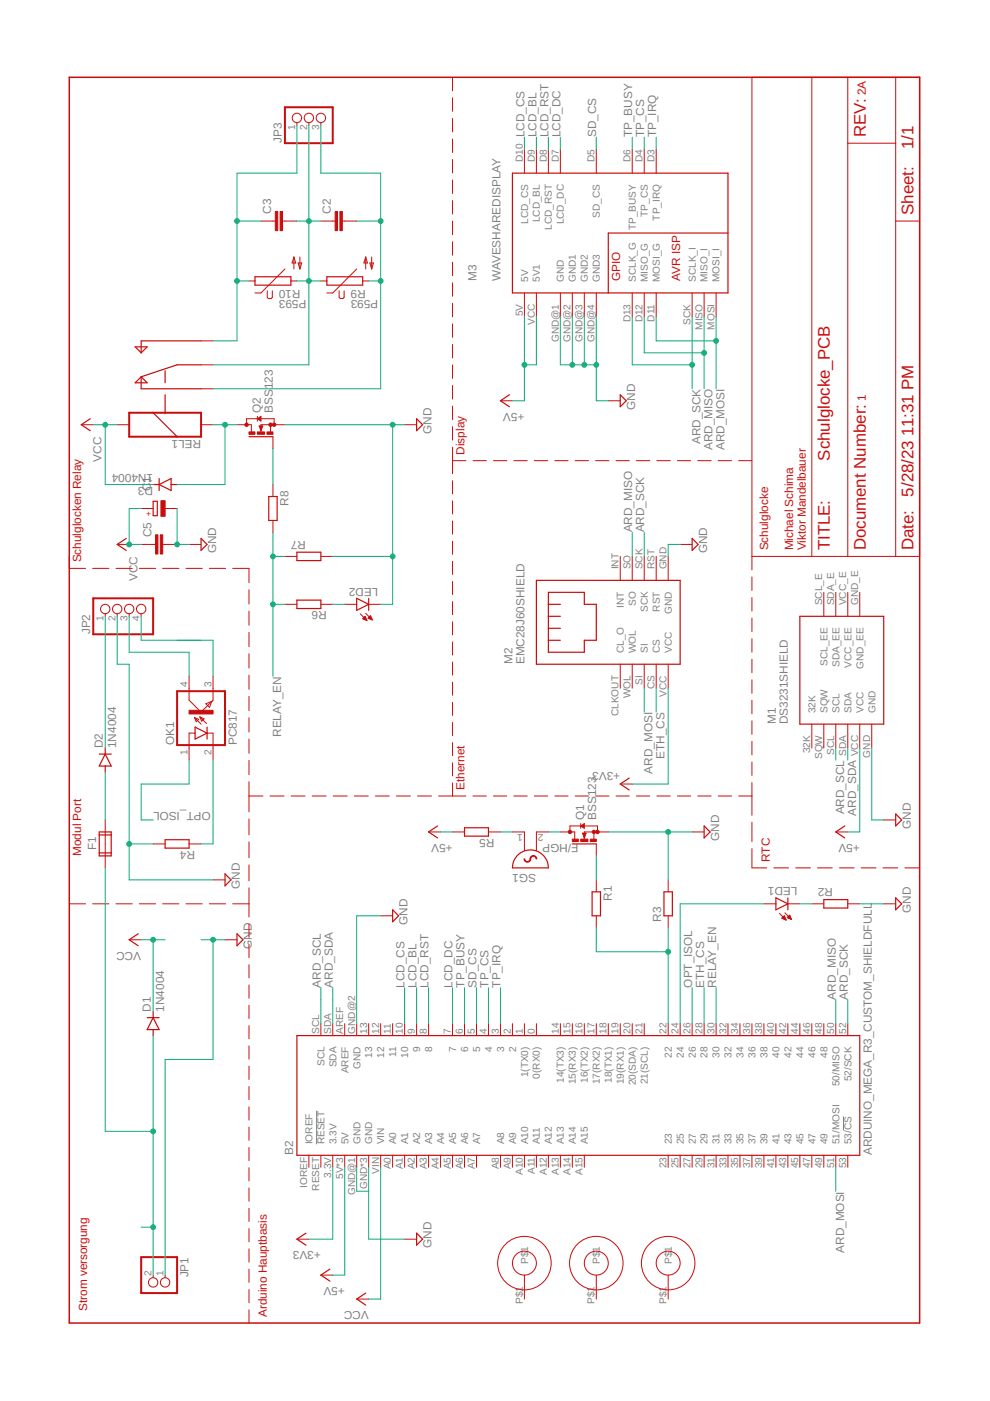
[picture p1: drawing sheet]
<svg xmlns="http://www.w3.org/2000/svg" width="210mm" height="297mm" viewBox="0 0 210 297" stroke-linecap="round" stroke-linejoin="round" font-family="sans-serif">
<defs><g id="words">
<g font-size="3.6" fill="#c90d0c">
<text x="183.6" y="29.1" transform="rotate(-90 183.6 29.1)">REV:</text>
<text x="193.7" y="31.6" transform="rotate(-90 193.7 31.6)">1/1</text>
<text x="193.7" y="45.6" transform="rotate(-90 193.7 45.6)">Sheet:</text>
<text x="193.7" y="92.3" transform="rotate(-90 193.7 92.3)">11:31 PM</text>
<text x="175.9" y="97.7" transform="rotate(-90 175.9 97.7)">Schulglocke_PCB</text>
<text x="193.7" y="105.3" transform="rotate(-90 193.7 105.3)">5/28/23</text>
<text x="175.9" y="116.7" transform="rotate(-90 175.9 116.7)">TITLE:</text>
<text x="183.6" y="116.7" transform="rotate(-90 183.6 116.7)">Document Number:</text>
<text x="193.7" y="116.7" transform="rotate(-90 193.7 116.7)">Date:</text>
</g>
<g font-size="2.5" fill="#c90d0c">
<text x="183.6" y="20.2" transform="rotate(-90 183.6 20.2)">2A</text>
<text x="131.5" y="59.6" transform="rotate(-90 131.5 59.6)">GPIO</text>
<text x="144.2" y="59.6" transform="rotate(-90 144.2 59.6)">AVR ISP</text>
<text x="183.6" y="85" transform="rotate(-90 183.6 85)">1</text>
<text x="98.5" y="96.4" transform="rotate(-90 98.5 96.4)">Display</text>
<text x="17.2" y="119.2" transform="rotate(-90 17.2 119.2)">Schulglocken Relay</text>
<text x="162.9" y="116.7" transform="rotate(-90 162.9 116.7)">Schulglocke</text>
<text x="168.2" y="116.7" transform="rotate(-90 168.2 116.7)">Michael Schima</text>
<text x="170.9" y="116.7" transform="rotate(-90 170.9 116.7)">Viktor Mandelbauer</text>
<text x="98.5" y="167.5" transform="rotate(-90 98.5 167.5)">Ethernet</text>
<text x="17.2" y="181.5" transform="rotate(-90 17.2 181.5)">Modul Port</text>
<text x="163.2" y="182.7" transform="rotate(-90 163.2 182.7)">RTC</text>
<text x="18.5" y="278" transform="rotate(-90 18.5 278)">Strom versorgung</text>
<text x="56.6" y="279.2" transform="rotate(-90 56.6 279.2)">Arduino Hauptbasis</text>
</g>
<g font-size="2.5" fill="#808080">
<text x="111.2" y="29.1" transform="rotate(-90 111.2 29.1)">LCD_CS</text>
<text x="113.7" y="29.1" transform="rotate(-90 113.7 29.1)">LCD_BL</text>
<text x="116.3" y="29.1" transform="rotate(-90 116.3 29.1)">LCD_RST</text>
<text x="118.8" y="29.1" transform="rotate(-90 118.8 29.1)">LCD_DC</text>
<text x="126.4" y="29.1" transform="rotate(-90 126.4 29.1)">SD_CS</text>
<text x="134" y="29.1" transform="rotate(-90 134 29.1)">TP_BUSY</text>
<text x="136.6" y="29.1" transform="rotate(-90 136.6 29.1)">TP_CS</text>
<text x="139.1" y="29.1" transform="rotate(-90 139.1 29.1)">TP_IRQ</text>
<text x="59.8" y="30.4" transform="rotate(-90 59.8 30.4)">JP3</text>
<text x="57.5" y="45.3" transform="rotate(-90 57.5 45.3)">C3</text>
<text x="70.2" y="45.3" transform="rotate(-90 70.2 45.3)">C2</text>
<text x="101" y="59.6" transform="rotate(-90 101 59.6)">M3</text>
<text x="106.1" y="59.6" transform="rotate(-90 106.1 59.6)">WAVESHAREDISPLAY</text>
<text x="63.7" y="61.5" transform="rotate(180 63.7 61.5)">R10</text>
<text x="65" y="63.5" transform="rotate(180 65 63.5)">P593</text>
<text x="77.6" y="61.5" transform="rotate(180 77.6 61.5)">R9</text>
<text x="80.2" y="63.5" transform="rotate(180 80.2 63.5)">P593</text>
<text x="55.3" y="87.5" transform="rotate(-90 55.3 87.5)">Q2</text>
<text x="57.9" y="87.5" transform="rotate(-90 57.9 87.5)">BSS123</text>
<text x="111.2" y="87.5" transform="rotate(180 111.2 87.5)">+5V</text>
<text x="134.7" y="86.9" transform="rotate(-90 134.7 86.9)">GND</text>
<text x="42.6" y="93.2" transform="rotate(180 42.6 93.2)">REL1</text>
<text x="91.5" y="91.9" transform="rotate(-90 91.5 91.9)">GND</text>
<text x="148.5" y="94.2" transform="rotate(-90 148.5 94.2)">ARD_SCK</text>
<text x="151.1" y="95.5" transform="rotate(-90 151.1 95.5)">ARD_MISO</text>
<text x="153.6" y="95.5" transform="rotate(-90 153.6 95.5)">ARD_MOSI</text>
<text x="21.5" y="97.9" transform="rotate(-90 21.5 97.9)">VCC</text>
<text x="32.5" y="100.4" transform="rotate(180 32.5 100.4)">1N4004</text>
<text x="32" y="104.1" transform="rotate(-90 32 104.1)">C</text>
<text x="32" y="102.3" transform="rotate(-90 32 102.3)">1</text>
<text x="32.5" y="103.2" transform="rotate(180 32.5 103.2)">D3</text>
<text x="61.1" y="107.2" transform="rotate(-90 61.1 107.2)">R8</text>
<text x="32.1" y="113.9" transform="rotate(-90 32.1 113.9)">C5</text>
<text x="134" y="112.9" transform="rotate(-90 134 112.9)">ARD_MISO</text>
<text x="136.6" y="112.9" transform="rotate(-90 136.6 112.9)">ARD_SCK</text>
<text x="45.8" y="117.3" transform="rotate(-90 45.8 117.3)">GND</text>
<text x="64.9" y="114.7" transform="rotate(180 64.9 114.7)">R7</text>
<text x="149.9" y="117.3" transform="rotate(-90 149.9 117.3)">GND</text>
<text x="29.2" y="123.2" transform="rotate(-90 29.2 123.2)">VCC</text>
<text x="80.2" y="124.6" transform="rotate(180 80.2 124.6)">LED2</text>
<text x="69.3" y="129.6" transform="rotate(180 69.3 129.6)">R6</text>
<text x="19.1" y="134.5" transform="rotate(-90 19.1 134.5)">JP2</text>
<text x="108.6" y="140.8" transform="rotate(-90 108.6 140.8)">M2</text>
<text x="111.2" y="140.8" transform="rotate(-90 111.2 140.8)">EMC28J60SHIELD</text>
<text x="164.5" y="153.5" transform="rotate(-90 164.5 153.5)">M1</text>
<text x="167.1" y="153.5" transform="rotate(-90 167.1 153.5)">DS3231SHIELD</text>
<text x="21.8" y="158.6" transform="rotate(-90 21.8 158.6)">D2</text>
<text x="24.6" y="158.6" transform="rotate(-90 24.6 158.6)">1N4004</text>
<text x="36.9" y="158" transform="rotate(-90 36.9 158)">OK1</text>
<text x="50.2" y="158" transform="rotate(-90 50.2 158)">PC817</text>
<text x="59.6" y="156.2" transform="rotate(-90 59.6 156.2)">RELAY_EN</text>
<text x="140.9" y="160.9" transform="rotate(-90 140.9 160.9)">ETH_CS</text>
<text x="131.5" y="163.7" transform="rotate(180 131.5 163.7)">+3V3</text>
<text x="138.4" y="164" transform="rotate(-90 138.4 164)">ARD_MOSI</text>
<text x="44.7" y="172.1" transform="rotate(180 44.7 172.1)">OPT_ISOL</text>
<text x="123.9" y="173.8" transform="rotate(-90 123.9 173.8)">Q1</text>
<text x="126.4" y="173.8" transform="rotate(-90 126.4 173.8)">BSS123</text>
<text x="179" y="172.7" transform="rotate(-90 179 172.7)">ARD_SCL</text>
<text x="181.5" y="172.9" transform="rotate(-90 181.5 172.9)">ARD_SDA</text>
<text x="96" y="178.9" transform="rotate(180 96 178.9)">+5V</text>
<text x="104.8" y="177.9" transform="rotate(180 104.8 177.9)">R5</text>
<text x="122.6" y="178.9" transform="rotate(180 122.6 178.9)">F/HGP</text>
<text x="152.5" y="178.3" transform="rotate(-90 152.5 178.3)">GND</text>
<text x="182.3" y="178.9" transform="rotate(180 182.3 178.9)">+5V</text>
<text x="193.1" y="175.8" transform="rotate(-90 193.1 175.8)">GND</text>
<text x="20.4" y="180.2" transform="rotate(-90 20.4 180.2)">F1</text>
<text x="41.4" y="180.4" transform="rotate(180 41.4 180.4)">R4</text>
<text x="113.6" y="185.3" transform="rotate(180 113.6 185.3)">SG1</text>
<text x="50.9" y="188.4" transform="rotate(-90 50.9 188.4)">GND</text>
<text x="129.7" y="191" transform="rotate(-90 129.7 191)">R1</text>
<text x="169.1" y="188.1" transform="rotate(180 169.1 188.1)">LED1</text>
<text x="176.6" y="188.3" transform="rotate(180 176.6 188.3)">R2</text>
<text x="86.4" y="196.1" transform="rotate(-90 86.4 196.1)">GND</text>
<text x="140.2" y="195.4" transform="rotate(-90 140.2 195.4)">R3</text>
<text x="193.1" y="193.5" transform="rotate(-90 193.1 193.5)">GND</text>
<text x="29.9" y="201.8" transform="rotate(180 29.9 201.8)">VCC</text>
<text x="53.4" y="201.1" transform="rotate(-90 53.4 201.1)">GND</text>
<text x="68" y="209.4" transform="rotate(-90 68 209.4)">ARD_SCL</text>
<text x="70.6" y="209.4" transform="rotate(-90 70.6 209.4)">ARD_SDA</text>
<text x="85.8" y="209.4" transform="rotate(-90 85.8 209.4)">LCD_CS</text>
<text x="88.3" y="209.4" transform="rotate(-90 88.3 209.4)">LCD_BL</text>
<text x="90.9" y="209.4" transform="rotate(-90 90.9 209.4)">LCD_RST</text>
<text x="96" y="209.4" transform="rotate(-90 96 209.4)">LCD_DC</text>
<text x="98.5" y="209.4" transform="rotate(-90 98.5 209.4)">TP_BUSY</text>
<text x="101" y="209.4" transform="rotate(-90 101 209.4)">SD_CS</text>
<text x="103.6" y="209.4" transform="rotate(-90 103.6 209.4)">TP_CS</text>
<text x="106.1" y="209.4" transform="rotate(-90 106.1 209.4)">TP_IRQ</text>
<text x="146.7" y="209.4" transform="rotate(-90 146.7 209.4)">OPT_ISOL</text>
<text x="149.3" y="209.4" transform="rotate(-90 149.3 209.4)">ETH_CS</text>
<text x="151.8" y="209.4" transform="rotate(-90 151.8 209.4)">RELAY_EN</text>
<text x="32" y="214.5" transform="rotate(-90 32 214.5)">D1</text>
<text x="34.8" y="214.5" transform="rotate(-90 34.8 214.5)">1N4004</text>
<text x="177.2" y="211.9" transform="rotate(-90 177.2 211.9)">ARD_MISO</text>
<text x="179.8" y="211.9" transform="rotate(-90 179.8 211.9)">ARD_SCK</text>
<text x="62.2" y="245" transform="rotate(-90 62.2 245)">B2</text>
<text x="184.8" y="245" transform="rotate(-90 184.8 245)">ARDUINO_MEGA_R3_CUSTOM_SHIELDFULL</text>
<text x="68" y="265.3" transform="rotate(180 68 265.3)">+3V3</text>
<text x="91.5" y="264.6" transform="rotate(-90 91.5 264.6)">GND</text>
<text x="179" y="265.6" transform="rotate(-90 179 265.6)">ARD_MOSI</text>
<text x="40" y="270.8" transform="rotate(-90 40 270.8)">JP1</text>
<text x="73.1" y="272.9" transform="rotate(180 73.1 272.9)">+5V</text>
<text x="78.2" y="278" transform="rotate(180 78.2 278)">VCC</text>
</g>
<g font-size="2.1" fill="#808080">
<text x="62.6" y="27.5" transform="rotate(-90 62.6 27.5)">1</text>
<text x="65.1" y="27.5" transform="rotate(-90 65.1 27.5)">2</text>
<text x="67.7" y="27.5" transform="rotate(-90 67.7 27.5)">3</text>
<text x="110.8" y="34.4" transform="rotate(-90 110.8 34.4)">D10</text>
<text x="113.4" y="34.4" transform="rotate(-90 113.4 34.4)">D9</text>
<text x="115.9" y="34.4" transform="rotate(-90 115.9 34.4)">D8</text>
<text x="118.5" y="34.4" transform="rotate(-90 118.5 34.4)">D7</text>
<text x="126.1" y="34.4" transform="rotate(-90 126.1 34.4)">D5</text>
<text x="133.7" y="34.4" transform="rotate(-90 133.7 34.4)">D6</text>
<text x="136.2" y="34.4" transform="rotate(-90 136.2 34.4)">D4</text>
<text x="138.8" y="34.4" transform="rotate(-90 138.8 34.4)">D3</text>
<text x="112" y="47.5" transform="rotate(-90 112 47.5)">LCD_CS</text>
<text x="114.5" y="47.1" transform="rotate(-90 114.5 47.1)">LCD_BL</text>
<text x="119.6" y="47.6" transform="rotate(-90 119.6 47.6)">LCD_DC</text>
<text x="127.2" y="46.2" transform="rotate(-90 127.2 46.2)">SD_CS</text>
<text x="137.3" y="45.9" transform="rotate(-90 137.3 45.9)">TP_CS</text>
<text x="139.9" y="46.8" transform="rotate(-90 139.9 46.8)">TP_IRQ</text>
<text x="117" y="48.8" transform="rotate(-90 117 48.8)">LCD_RST</text>
<text x="134.8" y="48.8" transform="rotate(-90 134.8 48.8)">TP_BUSY</text>
<text x="112" y="59.8" transform="rotate(-90 112 59.8)">5V</text>
<text x="114.5" y="59.8" transform="rotate(-90 114.5 59.8)">5V1</text>
<text x="119.6" y="59.8" transform="rotate(-90 119.6 59.8)">GND</text>
<text x="122.1" y="59.8" transform="rotate(-90 122.1 59.8)">GND1</text>
<text x="124.6" y="59.8" transform="rotate(-90 124.6 59.8)">GND2</text>
<text x="127.2" y="59.8" transform="rotate(-90 127.2 59.8)">GND3</text>
<text x="134.8" y="59.8" transform="rotate(-90 134.8 59.8)">SCLK_G</text>
<text x="137.3" y="59.8" transform="rotate(-90 137.3 59.8)">MISO_G</text>
<text x="139.9" y="59.8" transform="rotate(-90 139.9 59.8)">MOSI_G</text>
<text x="147.5" y="59.8" transform="rotate(-90 147.5 59.8)">SCLK_I</text>
<text x="150" y="59.8" transform="rotate(-90 150 59.8)">MISO_I</text>
<text x="152.6" y="59.8" transform="rotate(-90 152.6 59.8)">MOSI_I</text>
<text x="110.8" y="67.1" transform="rotate(-90 110.8 67.1)">5V</text>
<text x="113.4" y="69" transform="rotate(-90 113.4 69)">VCC</text>
<text x="133.7" y="68.4" transform="rotate(-90 133.7 68.4)">D13</text>
<text x="136.2" y="68.4" transform="rotate(-90 136.2 68.4)">D12</text>
<text x="138.8" y="68.2" transform="rotate(-90 138.8 68.2)">D11</text>
<text x="146.4" y="68.8" transform="rotate(-90 146.4 68.8)">SCK</text>
<text x="148.9" y="69.9" transform="rotate(-90 148.9 69.9)">MISO</text>
<text x="151.5" y="69.9" transform="rotate(-90 151.5 69.9)">MOSI</text>
<text x="118.5" y="72.5" transform="rotate(-90 118.5 72.5)">GND@1</text>
<text x="121" y="72.5" transform="rotate(-90 121 72.5)">GND@2</text>
<text x="123.5" y="72.5" transform="rotate(-90 123.5 72.5)">GND@3</text>
<text x="126.1" y="72.5" transform="rotate(-90 126.1 72.5)">GND@4</text>
<text x="131.1" y="120.7" transform="rotate(-90 131.1 120.7)">INT</text>
<text x="133.7" y="120.7" transform="rotate(-90 133.7 120.7)">SO</text>
<text x="136.2" y="120.7" transform="rotate(-90 136.2 120.7)">SCK</text>
<text x="138.8" y="120.7" transform="rotate(-90 138.8 120.7)">RST</text>
<text x="141.3" y="120.7" transform="rotate(-90 141.3 120.7)">GND</text>
<text x="22" y="131.7" transform="rotate(-90 22 131.7)">1</text>
<text x="24.5" y="131.7" transform="rotate(-90 24.5 131.7)">2</text>
<text x="27" y="131.7" transform="rotate(-90 27 131.7)">3</text>
<text x="29.6" y="131.7" transform="rotate(-90 29.6 131.7)">4</text>
<text x="132.3" y="128.8" transform="rotate(-90 132.3 128.8)">INT</text>
<text x="134.8" y="128.5" transform="rotate(-90 134.8 128.5)">SO</text>
<text x="137.3" y="129.8" transform="rotate(-90 137.3 129.8)">SCK</text>
<text x="139.9" y="129.7" transform="rotate(-90 139.9 129.7)">RST</text>
<text x="142.4" y="130.1" transform="rotate(-90 142.4 130.1)">GND</text>
<text x="174.3" y="128.3" transform="rotate(-90 174.3 128.3)">SCL_E</text>
<text x="176.9" y="128.3" transform="rotate(-90 176.9 128.3)">SDA_E</text>
<text x="179.4" y="128.3" transform="rotate(-90 179.4 128.3)">VCC_E</text>
<text x="181.9" y="128.3" transform="rotate(-90 181.9 128.3)">GND_E</text>
<text x="132.3" y="138.5" transform="rotate(-90 132.3 138.5)">CL_O</text>
<text x="134.8" y="138.5" transform="rotate(-90 134.8 138.5)">WOL</text>
<text x="137.3" y="138.5" transform="rotate(-90 137.3 138.5)">SI</text>
<text x="139.9" y="138.5" transform="rotate(-90 139.9 138.5)">CS</text>
<text x="142.4" y="138.5" transform="rotate(-90 142.4 138.5)">VCC</text>
<text x="175.4" y="141.2" transform="rotate(-90 175.4 141.2)">SCL_EE</text>
<text x="178" y="141.5" transform="rotate(-90 178 141.5)">SDA_EE</text>
<text x="180.5" y="141.6" transform="rotate(-90 180.5 141.6)">VCC_EE</text>
<text x="183.1" y="141.8" transform="rotate(-90 183.1 141.8)">GND_EE</text>
<text x="39.7" y="145.6" transform="rotate(-90 39.7 145.6)">4</text>
<text x="44.8" y="145.6" transform="rotate(-90 44.8 145.6)">3</text>
<text x="133.7" y="148" transform="rotate(-90 133.7 148)">WOL</text>
<text x="136.2" y="145.2" transform="rotate(-90 136.2 145.2)">SI</text>
<text x="138.8" y="146.1" transform="rotate(-90 138.8 146.1)">CS</text>
<text x="141.3" y="147.7" transform="rotate(-90 141.3 147.7)">VCC</text>
<text x="131.1" y="151.8" transform="rotate(-90 131.1 151.8)">CLKOUT</text>
<text x="172.9" y="151.2" transform="rotate(-90 172.9 151.2)">32K</text>
<text x="175.4" y="151.2" transform="rotate(-90 175.4 151.2)">SQW</text>
<text x="178" y="151.2" transform="rotate(-90 178 151.2)">SCL</text>
<text x="180.5" y="151.2" transform="rotate(-90 180.5 151.2)">SDA</text>
<text x="183.1" y="151.2" transform="rotate(-90 183.1 151.2)">VCC</text>
<text x="185.6" y="151.2" transform="rotate(-90 185.6 151.2)">GND</text>
<text x="39.7" y="160.1" transform="rotate(-90 39.7 160.1)">1</text>
<text x="44.8" y="160.1" transform="rotate(-90 44.8 160.1)">2</text>
<text x="171.8" y="159.7" transform="rotate(-90 171.8 159.7)">32K</text>
<text x="174.3" y="161" transform="rotate(-90 174.3 161)">SQW</text>
<text x="176.9" y="160" transform="rotate(-90 176.9 160)">SCL</text>
<text x="179.4" y="160.3" transform="rotate(-90 179.4 160.3)">SDA</text>
<text x="181.9" y="160.4" transform="rotate(-90 181.9 160.4)">VCC</text>
<text x="184.5" y="160.6" transform="rotate(-90 184.5 160.6)">GND</text>
<text x="110.8" y="176.7" transform="rotate(180 110.8 176.7)">1</text>
<text x="115.3" y="176.7" transform="rotate(180 115.3 176.7)">2</text>
<text x="67.7" y="219.2" transform="rotate(-90 67.7 219.2)">SCL</text>
<text x="70.2" y="219.2" transform="rotate(-90 70.2 219.2)">SDA</text>
<text x="72.7" y="219.2" transform="rotate(-90 72.7 219.2)">AREF</text>
<text x="75.3" y="219.2" transform="rotate(-90 75.3 219.2)">GND@2</text>
<text x="77.8" y="219.2" transform="rotate(-90 77.8 219.2)">13</text>
<text x="80.4" y="219.2" transform="rotate(-90 80.4 219.2)">12</text>
<text x="82.9" y="219.2" transform="rotate(-90 82.9 219.2)">11</text>
<text x="85.4" y="219.2" transform="rotate(-90 85.4 219.2)">10</text>
<text x="88" y="219.2" transform="rotate(-90 88 219.2)">9</text>
<text x="90.5" y="219.2" transform="rotate(-90 90.5 219.2)">8</text>
<text x="95.6" y="219.2" transform="rotate(-90 95.6 219.2)">7</text>
<text x="98.1" y="219.2" transform="rotate(-90 98.1 219.2)">6</text>
<text x="100.7" y="219.2" transform="rotate(-90 100.7 219.2)">5</text>
<text x="103.2" y="219.2" transform="rotate(-90 103.2 219.2)">4</text>
<text x="105.8" y="219.2" transform="rotate(-90 105.8 219.2)">3</text>
<text x="108.3" y="219.2" transform="rotate(-90 108.3 219.2)">2</text>
<text x="110.8" y="219.2" transform="rotate(-90 110.8 219.2)">1</text>
<text x="113.4" y="219.2" transform="rotate(-90 113.4 219.2)">0</text>
<text x="118.5" y="219.2" transform="rotate(-90 118.5 219.2)">14</text>
<text x="121" y="219.2" transform="rotate(-90 121 219.2)">15</text>
<text x="123.5" y="219.2" transform="rotate(-90 123.5 219.2)">16</text>
<text x="126.1" y="219.2" transform="rotate(-90 126.1 219.2)">17</text>
<text x="128.6" y="219.2" transform="rotate(-90 128.6 219.2)">18</text>
<text x="131.1" y="219.2" transform="rotate(-90 131.1 219.2)">19</text>
<text x="133.7" y="219.2" transform="rotate(-90 133.7 219.2)">20</text>
<text x="136.2" y="219.2" transform="rotate(-90 136.2 219.2)">21</text>
<text x="141.3" y="219.2" transform="rotate(-90 141.3 219.2)">22</text>
<text x="143.8" y="219.2" transform="rotate(-90 143.8 219.2)">24</text>
<text x="146.4" y="219.2" transform="rotate(-90 146.4 219.2)">26</text>
<text x="148.9" y="219.2" transform="rotate(-90 148.9 219.2)">28</text>
<text x="151.5" y="219.2" transform="rotate(-90 151.5 219.2)">30</text>
<text x="154" y="219.2" transform="rotate(-90 154 219.2)">32</text>
<text x="156.5" y="219.2" transform="rotate(-90 156.5 219.2)">34</text>
<text x="159.1" y="219.2" transform="rotate(-90 159.1 219.2)">36</text>
<text x="161.6" y="219.2" transform="rotate(-90 161.6 219.2)">38</text>
<text x="164.2" y="219.2" transform="rotate(-90 164.2 219.2)">40</text>
<text x="166.7" y="219.2" transform="rotate(-90 166.7 219.2)">42</text>
<text x="169.2" y="219.2" transform="rotate(-90 169.2 219.2)">44</text>
<text x="171.8" y="219.2" transform="rotate(-90 171.8 219.2)">46</text>
<text x="174.3" y="219.2" transform="rotate(-90 174.3 219.2)">48</text>
<text x="176.9" y="219.2" transform="rotate(-90 176.9 219.2)">50</text>
<text x="179.4" y="219.2" transform="rotate(-90 179.4 219.2)">52</text>
<text x="68.8" y="226" transform="rotate(-90 68.8 226)">SCL</text>
<text x="71.3" y="226.3" transform="rotate(-90 71.3 226.3)">SDA</text>
<text x="73.9" y="227.6" transform="rotate(-90 73.9 227.6)">AREF</text>
<text x="76.4" y="226.6" transform="rotate(-90 76.4 226.6)">GND</text>
<text x="78.9" y="224.3" transform="rotate(-90 78.9 224.3)">13</text>
<text x="81.5" y="224.3" transform="rotate(-90 81.5 224.3)">12</text>
<text x="84" y="224.1" transform="rotate(-90 84 224.1)">11</text>
<text x="86.6" y="224.3" transform="rotate(-90 86.6 224.3)">10</text>
<text x="89.1" y="223.1" transform="rotate(-90 89.1 223.1)">9</text>
<text x="91.6" y="223.1" transform="rotate(-90 91.6 223.1)">8</text>
<text x="96.7" y="223.1" transform="rotate(-90 96.7 223.1)">7</text>
<text x="99.3" y="223.1" transform="rotate(-90 99.3 223.1)">6</text>
<text x="101.8" y="223.1" transform="rotate(-90 101.8 223.1)">5</text>
<text x="104.3" y="223.1" transform="rotate(-90 104.3 223.1)">4</text>
<text x="106.9" y="223.1" transform="rotate(-90 106.9 223.1)">3</text>
<text x="109.4" y="223.1" transform="rotate(-90 109.4 223.1)">2</text>
<text x="142.4" y="224.3" transform="rotate(-90 142.4 224.3)">22</text>
<text x="145" y="224.3" transform="rotate(-90 145 224.3)">24</text>
<text x="147.5" y="224.3" transform="rotate(-90 147.5 224.3)">26</text>
<text x="150" y="224.3" transform="rotate(-90 150 224.3)">28</text>
<text x="152.6" y="224.3" transform="rotate(-90 152.6 224.3)">30</text>
<text x="155.1" y="224.3" transform="rotate(-90 155.1 224.3)">32</text>
<text x="157.7" y="224.3" transform="rotate(-90 157.7 224.3)">34</text>
<text x="160.2" y="224.3" transform="rotate(-90 160.2 224.3)">36</text>
<text x="162.7" y="224.3" transform="rotate(-90 162.7 224.3)">38</text>
<text x="165.3" y="224.3" transform="rotate(-90 165.3 224.3)">40</text>
<text x="167.8" y="224.3" transform="rotate(-90 167.8 224.3)">42</text>
<text x="170.4" y="224.3" transform="rotate(-90 170.4 224.3)">44</text>
<text x="172.9" y="224.3" transform="rotate(-90 172.9 224.3)">46</text>
<text x="175.4" y="224.3" transform="rotate(-90 175.4 224.3)">48</text>
<text x="112" y="228.4" transform="rotate(-90 112 228.4)">1(TX0)</text>
<text x="114.5" y="228.7" transform="rotate(-90 114.5 228.7)">0(RX0)</text>
<text x="119.6" y="229.6" transform="rotate(-90 119.6 229.6)">14(TX3)</text>
<text x="122.1" y="229.9" transform="rotate(-90 122.1 229.9)">15(RX3)</text>
<text x="124.6" y="229.6" transform="rotate(-90 124.6 229.6)">16(TX2)</text>
<text x="127.2" y="229.9" transform="rotate(-90 127.2 229.9)">17(RX2)</text>
<text x="129.7" y="229.6" transform="rotate(-90 129.7 229.6)">18(TX1)</text>
<text x="132.3" y="229.9" transform="rotate(-90 132.3 229.9)">19(RX1)</text>
<text x="134.8" y="230.1" transform="rotate(-90 134.8 230.1)">20(SDA)</text>
<text x="137.3" y="229.9" transform="rotate(-90 137.3 229.9)">21(SCL)</text>
<text x="178" y="230.3" transform="rotate(-90 178 230.3)">50/MISO</text>
<text x="180.5" y="229.3" transform="rotate(-90 180.5 229.3)">52/SCK</text>
<text x="66.2" y="242.6" transform="rotate(-90 66.2 242.6)">IOREF</text>
<text x="68.8" y="242.6" transform="rotate(-90 68.8 242.6)">RESET</text>
<text x="71.3" y="242.6" transform="rotate(-90 71.3 242.6)">3.3V</text>
<text x="73.9" y="242.6" transform="rotate(-90 73.9 242.6)">5V</text>
<text x="76.4" y="242.6" transform="rotate(-90 76.4 242.6)">GND</text>
<text x="78.9" y="242.6" transform="rotate(-90 78.9 242.6)">GND</text>
<text x="81.5" y="242.6" transform="rotate(-90 81.5 242.6)">VIN</text>
<text x="84" y="242.6" transform="rotate(-90 84 242.6)">A0</text>
<text x="86.6" y="242.6" transform="rotate(-90 86.6 242.6)">A1</text>
<text x="89.1" y="242.6" transform="rotate(-90 89.1 242.6)">A2</text>
<text x="91.6" y="242.6" transform="rotate(-90 91.6 242.6)">A3</text>
<text x="94.2" y="242.6" transform="rotate(-90 94.2 242.6)">A4</text>
<text x="96.7" y="242.6" transform="rotate(-90 96.7 242.6)">A5</text>
<text x="99.3" y="242.6" transform="rotate(-90 99.3 242.6)">A6</text>
<text x="101.8" y="242.6" transform="rotate(-90 101.8 242.6)">A7</text>
<text x="106.9" y="242.6" transform="rotate(-90 106.9 242.6)">A8</text>
<text x="109.4" y="242.6" transform="rotate(-90 109.4 242.6)">A9</text>
<text x="112" y="242.6" transform="rotate(-90 112 242.6)">A10</text>
<text x="114.5" y="242.6" transform="rotate(-90 114.5 242.6)">A11</text>
<text x="117" y="242.6" transform="rotate(-90 117 242.6)">A12</text>
<text x="119.6" y="242.6" transform="rotate(-90 119.6 242.6)">A13</text>
<text x="122.1" y="242.6" transform="rotate(-90 122.1 242.6)">A14</text>
<text x="124.6" y="242.6" transform="rotate(-90 124.6 242.6)">A15</text>
<text x="142.4" y="242.6" transform="rotate(-90 142.4 242.6)">23</text>
<text x="145" y="242.6" transform="rotate(-90 145 242.6)">25</text>
<text x="147.5" y="242.6" transform="rotate(-90 147.5 242.6)">27</text>
<text x="150" y="242.6" transform="rotate(-90 150 242.6)">29</text>
<text x="152.6" y="242.6" transform="rotate(-90 152.6 242.6)">31</text>
<text x="155.1" y="242.6" transform="rotate(-90 155.1 242.6)">33</text>
<text x="157.7" y="242.6" transform="rotate(-90 157.7 242.6)">35</text>
<text x="160.2" y="242.6" transform="rotate(-90 160.2 242.6)">37</text>
<text x="162.7" y="242.6" transform="rotate(-90 162.7 242.6)">39</text>
<text x="165.3" y="242.6" transform="rotate(-90 165.3 242.6)">41</text>
<text x="167.8" y="242.6" transform="rotate(-90 167.8 242.6)">43</text>
<text x="170.4" y="242.6" transform="rotate(-90 170.4 242.6)">45</text>
<text x="172.9" y="242.6" transform="rotate(-90 172.9 242.6)">47</text>
<text x="175.4" y="242.6" transform="rotate(-90 175.4 242.6)">49</text>
<text x="178" y="242.6" transform="rotate(-90 178 242.6)">51/MOSI</text>
<text x="180.5" y="242.6" transform="rotate(-90 180.5 242.6)">53/CS</text>
<text x="65.1" y="251.8" transform="rotate(-90 65.1 251.8)">IOREF</text>
<text x="70.2" y="249.7" transform="rotate(-90 70.2 249.7)">3.3V</text>
<text x="72.7" y="249.9" transform="rotate(-90 72.7 249.9)">5V*3</text>
<text x="80.4" y="248.9" transform="rotate(-90 80.4 248.9)">VIN</text>
<text x="82.9" y="247.9" transform="rotate(-90 82.9 247.9)">A0</text>
<text x="85.4" y="247.9" transform="rotate(-90 85.4 247.9)">A1</text>
<text x="88" y="247.9" transform="rotate(-90 88 247.9)">A2</text>
<text x="90.5" y="247.9" transform="rotate(-90 90.5 247.9)">A3</text>
<text x="93.1" y="247.9" transform="rotate(-90 93.1 247.9)">A4</text>
<text x="95.6" y="247.9" transform="rotate(-90 95.6 247.9)">A5</text>
<text x="98.1" y="247.9" transform="rotate(-90 98.1 247.9)">A6</text>
<text x="100.7" y="247.9" transform="rotate(-90 100.7 247.9)">A7</text>
<text x="105.8" y="247.9" transform="rotate(-90 105.8 247.9)">A8</text>
<text x="108.3" y="247.9" transform="rotate(-90 108.3 247.9)">A9</text>
<text x="110.8" y="249.1" transform="rotate(-90 110.8 249.1)">A10</text>
<text x="113.4" y="249" transform="rotate(-90 113.4 249)">A11</text>
<text x="115.9" y="249.1" transform="rotate(-90 115.9 249.1)">A12</text>
<text x="118.5" y="249.1" transform="rotate(-90 118.5 249.1)">A13</text>
<text x="121" y="249.1" transform="rotate(-90 121 249.1)">A14</text>
<text x="123.5" y="249.1" transform="rotate(-90 123.5 249.1)">A15</text>
<text x="141.3" y="247.7" transform="rotate(-90 141.3 247.7)">23</text>
<text x="143.8" y="247.7" transform="rotate(-90 143.8 247.7)">25</text>
<text x="146.4" y="247.7" transform="rotate(-90 146.4 247.7)">27</text>
<text x="148.9" y="247.7" transform="rotate(-90 148.9 247.7)">29</text>
<text x="151.5" y="247.7" transform="rotate(-90 151.5 247.7)">31</text>
<text x="154" y="247.7" transform="rotate(-90 154 247.7)">33</text>
<text x="156.5" y="247.7" transform="rotate(-90 156.5 247.7)">35</text>
<text x="159.1" y="247.7" transform="rotate(-90 159.1 247.7)">37</text>
<text x="161.6" y="247.7" transform="rotate(-90 161.6 247.7)">39</text>
<text x="164.2" y="247.7" transform="rotate(-90 164.2 247.7)">41</text>
<text x="166.7" y="247.7" transform="rotate(-90 166.7 247.7)">43</text>
<text x="169.2" y="247.7" transform="rotate(-90 169.2 247.7)">45</text>
<text x="171.8" y="247.7" transform="rotate(-90 171.8 247.7)">47</text>
<text x="174.3" y="247.7" transform="rotate(-90 174.3 247.7)">49</text>
<text x="176.9" y="247.7" transform="rotate(-90 176.9 247.7)">51</text>
<text x="179.4" y="247.7" transform="rotate(-90 179.4 247.7)">53</text>
<text x="67.7" y="252.4" transform="rotate(-90 67.7 252.4)">RESET</text>
<text x="75.3" y="253.4" transform="rotate(-90 75.3 253.4)">GND@1</text>
<text x="77.8" y="252.1" transform="rotate(-90 77.8 252.1)">GND*3</text>
<text x="112" y="268" transform="rotate(-90 112 268)">P$1</text>
<text x="127.2" y="268" transform="rotate(-90 127.2 268)">P$1</text>
<text x="142.4" y="268" transform="rotate(-90 142.4 268)">P$1</text>
<text x="32.1" y="270.6" transform="rotate(-90 32.1 270.6)">2</text>
<text x="34.7" y="270.6" transform="rotate(-90 34.7 270.6)">1</text>
<text x="110.8" y="276.5" transform="rotate(-90 110.8 276.5)">P$1</text>
<text x="126.1" y="276.5" transform="rotate(-90 126.1 276.5)">P$1</text>
<text x="141.3" y="276.5" transform="rotate(-90 141.3 276.5)">P$1</text>
</g>
<text font-size="1.8" fill="#c90d0c" x="32.1" y="108.4" transform="rotate(180 32.1 108.4)">+</text>
</g></defs>
<path d="M67.1 235.5v7.1M178.8 236.7v3" fill="none" stroke="#808080" stroke-width=".21"/>
<g fill="none" stroke="#c90d0c" stroke-width=".21">
<path d="M95.9 16.4v2.8M172.1 16.4v101.6M179.7 16.4v101.6M189.9 16.4v101.6M62.9 26v.6M65.5 26v.6M68 26v.6M95.9 20.8v2.8M95.9 25.1v2.9M95.9 29.5v2.8M95.9 33.8v2.9M95.9 38.2v2.8"/>
<path d="M111.2 31.6v5.1M113.7 31.6v5.1M116.3 31.6v5.1M118.8 31.6v5.1M126.4 31.6v5.1M134 31.6v5.1M136.6 31.6v5.1M139.1 31.6v5.1M179.7 30.4h10.2M52.8 59.6h1.3M55.3 46.9h3.1M59.9 46.9h3"/>
<path d="M60.4 57l-5.1 5.1h-1.2M61.7 59.6h1.2M62.3 54.5l.4 1.3h-.8zM62.3 54.5v2.5M63.2 55.8h.8l-.4 1.2zM63.6 54.5v2.5M68 59.6h1.3M68 46.9h3.1M72.6 46.9h3M75.6 57l-5.1 5.1h-1.2M76.9 59.6h1.3M77.5 54.5l.4 1.3h-.7z"/>
<path d="M77.5 54.5v2.5M78.4 55.8h.8l-.4 1.2zM78.8 54.5v2.5M95.9 42.5v2.9M95.9 46.9v2.8M95.9 51.3v2.8M95.9 55.6v2.8M95.9 60v2.8M189.9 46.9h5.1M42.6 77.4h2.6M42.6 72.3h2.6M56.7 61.7v1.3l.2 .3h.6l.2-.3v-1.3"/>
<path d="M71.9 61.7v1.3l.3 .3h.5l.3-.3v-1.3M95.9 64.3v2.9M95.9 68.7v2.8M95.9 73v2.9M95.9 77.4v2.8M111.2 62.1v5.1M113.7 62.1v5.1M118.8 62.1v5.1M121.3 62.1v5.1M123.9 62.1v5.1M126.4 62.1v5.1M134 62.1v5.1"/>
<path d="M136.6 62.1v5.1M139.1 62.1v5.1M146.7 62.1v5.1M149.3 62.1v5.1M151.8 62.1v5.1M17.2 90.1h2.6M24.8 90.1h2.6M42.6 90.1h2.6M42.6 82.4h2.6M50.2 90.1h3.1v1.5M52.3 90.1v-1.3h5.8v1.3M54.6 88.8l.7-.5v1z"/>
<path d="M54.6 88.3v1M54.9 90.3h.8l-.4 1zM57.4 90.1v1.5M57.9 92.6v2.5M60.4 90.1h-5.1v1.5M85.8 90.1h2.5M95.9 97.7h2.9M95.9 81.7v2.9M95.9 86.1v2.8M95.9 90.5v2.8M95.9 94.8v5.6M100.3 97.7h2.8"/>
<path d="M104.6 97.7h2.8M106.1 85h2.5M108.9 97.7h2.9M113.3 97.7h2.8M117.6 97.7h2.8M121.9 97.7h2.9M126.3 97.7h2.8M129 85h2.5M130.6 97.7h2.8M134.9 97.7h2.9M139.3 97.7h2.8M143.6 97.7h2.8"/>
<path d="M147.9 97.7h2.9M152.3 97.7h2.8M156.6 97.7h2.8M14.7 118v2.5h3.4M24.8 115.4h2.6M29.9 115.4h3.1M29.9 107.8h2.6M34.5 115.4h3M35 107.8h2.5M40.1 115.4h2.5M57.9 102.7v2.6M57.9 110.3v2.6"/>
<path d="M60.4 118h2.5M68 118h2.5M95.9 101.9v2.8M95.9 106.2v2.8M95.9 110.5v2.7M95.9 114.8v2.7M95.9 119v2.8M131.5 118v5M134 118v5M136.6 118v5M139.1 118v5M141.7 118v5"/>
<path d="M144.2 115.4h2.5M159.4 118h35.6v-101.6h-35.6v104.4M19.6 120.5h3.5M22.3 130.1v.6M24.6 120.5h3.4M24.8 130.1v.6M27.4 130.1v.6M29.5 120.5h3.5M29.9 130.1v.6M34.5 120.5h3.4M39.4 120.5h3.5M44.4 120.5h3.4"/>
<path d="M49.3 120.5h3.5v3M52.8 125v3.1M52.8 129.6v3M52.8 134.1v3M52.8 138.6v3M60.4 128.1h2.5M68 128.1h2.5M73.1 128.1h2.5M76.4 130.2l1.4 1.4M76.9 131.2l.5-.5 .4 .9zM77 131.1v.1M77.2 130.9v.4"/>
<path d="M77.3 130.8v.5M77.4 130.7v.7M77.5 130.9v.5M77.5 130l1.4 1.4M77.6 131.2v.3M77.7 131.5h.1M78 131l.5-.5 .4 .9zM78.1 131v.1M78.2 128.1h2.5M78.2 130.9v.2M78.4 130.8v.4M78.5 130.6v.6"/>
<path d="M78.6 130.6v.7M78.7 130.9v.4M78.8 131.2v.2M95.9 123.3v2.8M95.9 127.6v2.7M95.9 131.8v2.8M95.9 136.1v2.8M159.4 122.3v2.9M159.4 126.7v2.8M159.4 131v2.9M159.4 135.4v2.9M159.4 139.8v2.8"/>
<path d="M174.7 125.6v5.1M177.2 125.6v5.1M179.7 125.6v5.1M182.3 125.6v5.1M40.1 143.4v5l2.5 2.6 2.6-2.6v-5M41.2 152.1l.9 .4-.5 .5zM41.2 152.1l1.4 1.4M41.4 155.4h-1.3v5.7M42.4 152l1.4 1.4M42.4 152l.9 .4-.5 .5zM43.6 149.2l1.3-.5-.5 1.3zM43.9 155.4h1.3v5.7"/>
<path d="M52.8 143.1v3.1M52.8 147.6v3.1M52.8 152.2v3M52.8 156.7v3M95.9 140.4v2.7M95.9 144.6v2.8M95.9 148.9v2.8M95.9 153.2v2.8M95.9 157.4v2.8M131.5 140.8v5.1M134 140.8v5.1M136.6 140.8v5.1"/>
<path d="M139.1 140.8v5.1M141.7 140.8v5.1M159.4 144.1v2.9M159.4 148.5v2.8M159.4 152.8v2.9M159.4 157.2v2.8M172.1 153.5v5.1M174.7 153.5v5.1M177.2 153.5v5.1M179.7 153.5v5.1M182.3 153.5v5.1M184.8 153.5v5.1"/>
<path d="M22.3 173.8v10.2M32.5 178.9h2.5M40.1 178.9h2.5M52.8 161.2v3M52.8 165.7v6.4M52.8 173.6v3.4M52.8 178.5v3.4M52.8 168.8h3M57.3 168.8h2.9M61.7 168.8h3M66.2 168.8h3M70.7 168.8h2.9"/>
<path d="M75.1 168.8h3M79.6 168.8h2.9M84.1 168.8h2.9M88.5 168.8h3M90.9 176.4h2.5M93 168.8h5.8M95.9 161.7v2.8M95.9 166v2.8M95.9 176.4h2.6M100.3 168.8h2.8M103.6 176.4h2.5M104.6 168.8h2.8"/>
<path d="M108.6 176.4h2.6v3.9M108.9 168.8h2.9M113.3 168.8h2.8M116.3 176.4h-2.6v3.9M117.6 168.8h2.8M118.8 176.4h3.1v1.5M120.8 176.4v-1.3h5.9v1.3M121.9 168.8h2.9M123.1 175.1l.8-.5v1zM123.1 174.6v1M123.5 176.6h.8l-.4 1.1zM125.9 176.4v1.5"/>
<path d="M126.3 168.8h2.8M126.4 178.9v2.6M129 176.4h-5.1v1.5M130.6 168.8h2.8M131.5 166.2h2.5M134.9 168.8h2.9M139.3 168.8h2.8M143.6 168.8h2.8M146.7 176.4h2.6M147.9 168.8h2.9M152.3 168.8h2.8M156.6 168.8h2.8"/>
<path d="M159.4 161.6v2.8M159.4 165.9v7M159.4 174.3v4.1M159.4 179.9v4.1h3.2M177.2 176.4h2.5M187.4 173.8h2.5M14.7 191.6h3.4M19.6 191.6h3.5M24.6 191.6h3.4M27.4 199.2h2.5M29.5 191.6h3.5M34.5 191.6h3.4"/>
<path d="M39.4 191.6h3.5M44.4 191.6h3.4M45.2 186.5h2.5M47.7 199.2h2.5M49.3 191.6h3.5M52.8 183.4v3.4M52.8 188.2v6.2M52.8 195.9v2.8M80.7 194.2h2.5M126.4 186.5v2.6M126.4 194.2v2.5M141.7 186.5v2.6"/>
<path d="M141.7 194.2v2.5M162 191.6h2.5M164.1 184h3.1M165.3 193.7l1.4 1.4M165.8 194.7l.9 .4M165.8 194.7h.1M165.9 194.5v.2M166 194.4v.4M166.2 194.3v.5M166.3 194.2l-.5 .5M166.3 194.2l.4 .9M166.3 194.2v.7"/>
<path d="M166.4 193.5l1.4 1.4M166.4 194.4v.5M166.5 194.7v.3M166.6 195h.1M166.9 194.5l.5-.5 .4 .9zM167 194.5v.1M167 191.6h2.6M167.1 194.3v.3M167.2 194.2v.5M167.4 194.1v.6M167.5 194.1v.7M167.6 194.4v.4"/>
<path d="M167.7 194.7v.2M168.7 184h3.1M172.1 191.6h2.6M173.3 184h3.2M178 184h3.1M179.7 191.6h2.6M182.6 184h3.1M187.2 184h3.2M187.4 191.6h2.5M191.9 184h3.1M52.8 200.2v2.8M52.8 204.5v2.8"/>
<path d="M52.8 208.8v2.9M52.8 213.1v2.8M52.8 217.5v2.7M68 217v2.6M70.5 217v2.6M73.1 217v2.6M75.6 217v2.6M78.2 217v2.6M80.7 217v2.6M83.2 217v2.6M85.8 217v2.6M88.3 217v2.6"/>
<path d="M90.9 217v2.6M95.9 217v2.6M98.5 217v2.6M101 217v2.6M103.6 217v2.6M106.1 217v2.6M108.6 217v2.6M111.2 217v2.6M113.7 217v2.6M118.8 217v2.6M121.3 217v2.6M123.9 217v2.6"/>
<path d="M126.4 217v2.6M129 217v2.6M131.5 217v2.6M134 217v2.6M136.6 217v2.6M141.7 217v2.6M144.2 217v2.6M146.7 217v2.6M149.3 217v2.6M151.8 217v2.6M154.3 217v2.6M156.9 217v2.6"/>
<path d="M159.4 217v2.6M162 217v2.6M164.5 217v2.6M167 217v2.6M169.6 217v2.6M172.1 217v2.6M174.7 217v2.6M177.2 217v2.6M179.7 217v2.6M52.8 221.7v2.9M52.8 226v2.9M52.8 230.4v2.8"/>
<path d="M52.8 234.7v2.8M52.8 239v2.8M52.8 243.3v2.8M52.8 247.6v2.8M52.8 251.9v2.8M52.8 256.2v2.8M65.5 244.9v2.6M68 244.9v2.6M70.5 244.9v2.6M73.1 244.9v2.6M75.6 244.9v2.6M78.2 244.9v2.6"/>
<path d="M80.7 244.9v2.6M83.2 244.9v2.6M85.8 244.9v2.6M88.3 244.9v2.6M90.9 244.9v2.6M93.4 244.9v2.6M95.9 244.9v2.6M98.5 244.9v2.6M101 244.9v2.6M106.1 244.9v2.6M108.6 244.9v2.6M111.2 244.9v2.6"/>
<path d="M113.7 244.9v2.6M116.3 244.9v2.6M118.8 244.9v2.6M121.3 244.9v2.6M123.9 244.9v2.6M141.7 244.9v2.6M144.2 244.9v2.6M146.7 244.9v2.6M149.3 244.9v2.6M151.8 244.9v2.6M154.3 244.9v2.6M156.9 244.9v2.6"/>
<path d="M159.4 244.9v2.6M162 244.9v2.6M164.5 244.9v2.6M167 244.9v2.6M169.6 244.9v2.6M172.1 244.9v2.6M174.7 244.9v2.6M177.2 244.9v2.6M179.7 244.9v2.6M32.5 270.3v.6M35 270.3v.6M52.8 260.5v2.8"/>
<path d="M52.8 264.8v2.8M52.8 269.1v2.8M52.8 273.4v2.8M52.8 277.7v2.8M62.9 262.7h2.6M68 270.3h2.5M75.6 275.4h2.6M85.8 262.7h2.5M111.2 270.3v5.1M126.4 270.3v5.1M141.7 270.3v5.1"/>
<circle cx="62.9" cy="25" r=".99"/>
<circle cx="65.5" cy="25" r=".99"/>
<circle cx="68" cy="25" r=".99"/>
<circle cx="22.3" cy="129.1" r=".99"/>
<circle cx="24.8" cy="129.1" r=".99"/>
<circle cx="27.4" cy="129.1" r=".99"/>
<circle cx="29.9" cy="129.1" r=".99"/>
<circle cx="32.5" cy="271.9" r=".99"/>
<circle cx="35" cy="271.9" r=".99"/>
<circle cx="111.2" cy="267.8" r="2.54"/>
<circle cx="111.2" cy="267.8" r="5.7"/>
<circle cx="126.4" cy="267.8" r="2.54"/>
<circle cx="126.4" cy="267.8" r="5.7"/>
<circle cx="141.7" cy="267.8" r="2.54"/>
<circle cx="141.7" cy="267.8" r="5.7"/>
</g>
<g fill="none" stroke="#c90d0c" stroke-width=".25">
<path d="M108.6 36.7h45.7v25.4h-45.7zM54.1 58.7h7.6v1.8h-7.6zM69.3 58.7h7.6v1.8h-7.6zM154.3 49.4h-25.3v12.7M28.7 73.5h2.5l-1.3 1.3zM29.9 79.9v2.5h12.7M35 78.6v2.6M42.6 72.3h-12.7v2.5M42.6 77.4h-5.1l-7.6 2.5M19.1 88.8l-1.9 1.3 1.9 1.2M28.7 81.2l1.2-1.3 1.3 1.3zM32.5 87.5l5 5.1"/>
<path d="M35 83.7v3.8M52.8 92.6h5.1M54.8 88.8l.4-.3v.5zM55.3 90.9l-.2-.5h.5l-.3 .7M88.3 88.8l1.3 1.3-1.3 1.2zM108 83.7l-1.9 1.3 1.9 1.2M131.5 83.7l1.3 1.3-1.3 1.2zM26.8 114.2l-2 1.2 2 1.3M32.5 106.3h.9v3h-.9zM32.5 102.7h1.2M33.7 102.7l2.6-1.2v2.5zM33.7 101.5v2.5"/>
<path d="M36.3 102.7h1.2M42.6 114.2l1.3 1.2-1.3 1.3zM57 105.3h1.8v5h-1.8zM62.9 117.1h5.1v1.8h-5.1zM146.7 114.2l1.3 1.2-1.3 1.3zM62.9 127.2h5.1v1.8h-5.1zM75.6 126.9l2.6 1.2-2.6 1.3zM78.2 126.9v2.5M113.7 123h30.5v17.8h-30.5zM116.3 125.6h7.6v2.5h2.5v7.6h-2.5v2.6h-7.6zM116.3 135.7h2.5M116.3 128.1h2.5"/>
<path d="M116.3 133.2h2.5M116.3 130.7h2.5M169.6 130.7h17.8v22.8h-17.8zM21 159.9h2.6M22.3 159.9l1.3 2.5h-2.6zM22.3 158.6v1.3M41.4 154.2l2.5 1.2-2.5 1.3zM43.9 154.2v2.5M21 176.4h2.6v5.1h-2.6zM21 177h2.6M22.3 162.4v1.3M35 178h5.1v1.8h-5.1z"/>
<path d="M92.8 175.1l-1.9 1.3 1.9 1.3M98.5 175.5h5.1v1.8h-5.1zM121.3 178.9h5.1M123.4 175.1l.4-.2v.5zM123.9 177.3l-.3-.5h.5l-.2 .6M133.4 165l-1.9 1.2 1.9 1.3M149.3 175.1l1.3 1.3-1.3 1.3zM179.1 175.1l-1.9 1.3 1.9 1.3M189.9 172.6l1.3 1.2-1.3 1.3zM21 180.8h2.6M29.3 198l-1.9 1.2 1.9 1.3M47.7 185.3l1.3 1.2-1.3 1.3z"/>
<path d="M50.2 198l1.3 1.2-1.3 1.3zM83.2 192.9l1.3 1.3-1.3 1.2zM109.6 181.5a3.8 3.8 0 0 1 4.2-1.1 3.8 3.8 0 0 1 2.5 3.6h-7.7a3.7 3.7 0 0 1 1-2.5zM125.5 189.1h1.8v5.1h-1.8zM140.8 189.1h1.8v5.1h-1.8zM164.5 190.4l2.5 1.2-2.5 1.3zM167 190.4v2.5M174.7 190.7h5v1.8h-5zM189.9 190.4l1.3 1.2-1.3 1.3zM31.2 215.8h2.5M32.5 215.8l1.2 2.5h-2.5zM32.5 214.5v1.3"/>
<path d="M32.5 218.3v1.3M62.9 219.6h119.4v25.3h-119.4zM64.9 261.5l-2 1.2 2 1.3M69.9 269.1l-1.9 1.2 1.9 1.3M77.5 274.2l-1.9 1.2 1.9 1.3M88.3 261.5l1.3 1.2-1.3 1.3z"/>
</g>
<g fill="#c90d0c" stroke="#c90d0c" stroke-width=".21">
<path d="M111.1 182.1h.2a.55 .55 0 0 0 .5 .6 .55 .55 0 0 0 .6-.6h.1a.72 .72 0 0 1-.7 .7 .72 .72 0 0 1-.7-.7z" fill-rule="evenodd"/>
<path d="M112.6 181.6a.72 .72 0 0 1 .8-.2 .72 .72 0 0 1 .4 .7h-.2a.55 .55 0 0 0-.5-.6 .55 .55 0 0 0-.6 .6l-.1-.1z" fill-rule="evenodd"/>
<circle cx="126.7" cy="176.4" r=".36"/>
<circle cx="125.9" cy="176.4" r=".36"/>
<circle cx="120.8" cy="176.4" r=".36"/>
<circle cx="58.1" cy="90.1" r=".36"/>
<circle cx="57.4" cy="90.1" r=".36"/>
<circle cx="52.3" cy="90.1" r=".36"/>
</g>
<path d="M14.7 16.4h180.3v264.1h-180.3z" fill="none" stroke="#c90d0c" stroke-width=".32"/>
<g fill="#c90d0c" stroke="#c90d0c" stroke-width=".21">
<path d="M121.3 177.9h1.3v.5h-1.3z"/>
<path d="M125.2 177.9h1.2v.5h-1.2z"/>
<path d="M123.1 177.9h1.6v.5h-1.6z"/>
<path d="M52.8 91.6h1.3v.5h-1.3z"/>
<path d="M56.6 91.6h1.3v.5h-1.3z"/>
<path d="M54.6 91.6h1.5v.5h-1.5z"/>
<path d="M72.1 44.8h.5v4.1h-.5z"/>
<path d="M71.1 44.8h.5v4.1h-.5z"/>
<path d="M59.4 44.8h.5v4.1h-.5z"/>
<path d="M58.4 44.8h.5v4.1h-.5z"/>
<path d="M40.1 150.6h5.1v.8h-5.1z"/>
<path d="M34 113.4h.5v4.1h-.5z"/>
<path d="M33 113.4h.5v4.1h-.5z"/>
<path d="M34.1 106.2h.9v3.3h-.9z"/>
</g>
<path d="M60.4 22.7h10.1v7.7h-10.1zM27.4 87.5h15.2v5.1h-15.2zM19.8 126.9h12.7v7.6h-12.7zM37.5 146.5h10.2v11.5h-10.2zM29.9 266.5h7.6v7.7h-7.6z" fill="none" stroke="#c90d0c" stroke-width=".42"/>
<g fill="none" stroke="#0dab76" stroke-width=".21">
<path d="M62.9 26.6v10.1h-12.7v35.6h-5M65.5 26.6v50.8h-20.3M68 26.6v10.1h12.7v45.7h-35.5M111.2 29.1v2.5M113.7 29.1v2.5M116.3 29.1v2.5M118.8 29.1v2.5M126.4 29.1v2.5M134 29.1v2.5M136.6 29.1v2.5M139.1 29.1v2.5M50.2 46.9h5.1"/>
<path d="M50.2 59.6h2.6M62.9 46.9h5.1M62.9 59.6h5.1M75.6 46.9h5.1M78.2 59.6h2.5M111.2 67.2v17.8h-2.6M113.7 67.2v10.2h-2.5M118.8 67.2v10.2h7.6M121.3 67.2v10.2M123.9 67.2v10.2M126.4 67.2v17.8h2.6M134 67.2v10.2h12.7"/>
<path d="M136.6 67.2v7.6h12.7M139.1 67.2v5.1h12.7M146.7 67.2v15.2M149.3 67.2v15.2M151.8 67.2v15.2M19.8 90.1h5M22.3 90.1v12.6h10.2M45.2 90.1h5M47.7 90.1v12.6h-10.2M57.9 95.1v7.6M60.4 90.1h25.4M83.2 90.1v38h-2.5"/>
<path d="M29.9 107.8h-2.5v7.6h2.5M37.5 107.8v7.6h2.6M57.9 118h2.5M57.9 112.9v30.5M70.5 118h12.7M134 112.9v5.1M136.6 112.9v5.1M144.2 115.4h-2.5v2.6M22.3 130.7v27.9M24.8 130.7v10.1h2.6v45.7h17.8M27.4 130.7v7.6h12.7v5.1M29.9 130.7v5h15.3v7.7"/>
<path d="M57.9 128.1h2.5M70.5 128.1h2.6M136.6 145.9v5.1M139.1 145.9v5.1M141.7 145.9v20.3h-7.7M177.2 158.6v2.5M179.7 158.6v2.5M182.3 158.6v17.8h-2.6M184.8 158.6v15.2h2.6M22.3 163.7v10.1M27.4 178.9h5.1M40.1 161.1v5.1h-10.2v7.6h2.6"/>
<path d="M45.2 161.1v17.8h-2.6M93.4 176.4h2.5M106.1 176.4h2.5M116.3 176.4h2.5M129 176.4h17.7M141.7 176.4v10.1M22.3 184v55.9h10.2M29.9 199.2h5.1M32.5 199.2v15.3M42.6 199.2h5.1M45.2 199.2v25.4h-10.2v45.7M80.7 194.2h-5.1v22.8"/>
<path d="M126.4 181.5v5M126.4 196.7v5.1h15.3M141.7 196.7v20.3M162 191.6h-17.8v25.4M169.6 191.6h2.5M182.3 191.6h5.1M32.5 219.6v50.7M68 209.4v7.6M70.5 209.4v7.6M85.8 209.4v7.6M88.3 209.4v7.6M90.9 209.4v7.6"/>
<path d="M95.9 209.4v7.6M98.5 209.4v7.6M101 209.4v7.6M103.6 209.4v7.6M106.1 209.4v7.6M146.7 209.4v7.6M149.3 209.4v7.6M151.8 209.4v7.6M177.2 211.9v5.1M179.7 211.9v5.1M70.5 247.5v15.2h-5M73.1 247.5v22.8h-2.6"/>
<path d="M75.6 247.5v5.1h2.6M78.2 247.5v15.2h7.6M80.7 247.5v27.9h-2.5M177.2 247.5v5.1M29.9 260.2h2.6"/>
</g>
<g fill="#0dab76" stroke="#0dab76" stroke-width=".21">
<circle cx="111.2" cy="77.4" r=".51"/>
<circle cx="32.5" cy="199.2" r=".51"/>
<circle cx="22.3" cy="90.1" r=".51"/>
<circle cx="27.4" cy="115.4" r=".51"/>
<circle cx="45.2" cy="199.2" r=".51"/>
<circle cx="83.2" cy="90.1" r=".51"/>
<circle cx="83.2" cy="118" r=".51"/>
<circle cx="141.7" cy="176.4" r=".51"/>
<circle cx="27.4" cy="178.9" r=".51"/>
<circle cx="123.9" cy="77.4" r=".51"/>
<circle cx="121.3" cy="77.4" r=".51"/>
<circle cx="126.4" cy="77.4" r=".51"/>
<circle cx="37.5" cy="115.4" r=".51"/>
<circle cx="32.5" cy="260.2" r=".51"/>
<circle cx="32.5" cy="239.9" r=".51"/>
<circle cx="47.7" cy="90.1" r=".51"/>
<circle cx="65.5" cy="46.9" r=".51"/>
<circle cx="65.5" cy="59.6" r=".51"/>
<circle cx="50.2" cy="46.9" r=".51"/>
<circle cx="50.2" cy="59.6" r=".51"/>
<circle cx="80.7" cy="46.9" r=".51"/>
<circle cx="80.7" cy="59.6" r=".51"/>
<circle cx="151.8" cy="72.3" r=".51"/>
<circle cx="149.3" cy="74.8" r=".51"/>
<circle cx="146.7" cy="77.4" r=".51"/>
<circle cx="57.9" cy="118" r=".51"/>
<circle cx="57.9" cy="128.1" r=".51"/>
<circle cx="141.7" cy="201.8" r=".51"/>
</g>
<use href="#words"/>
</svg>
